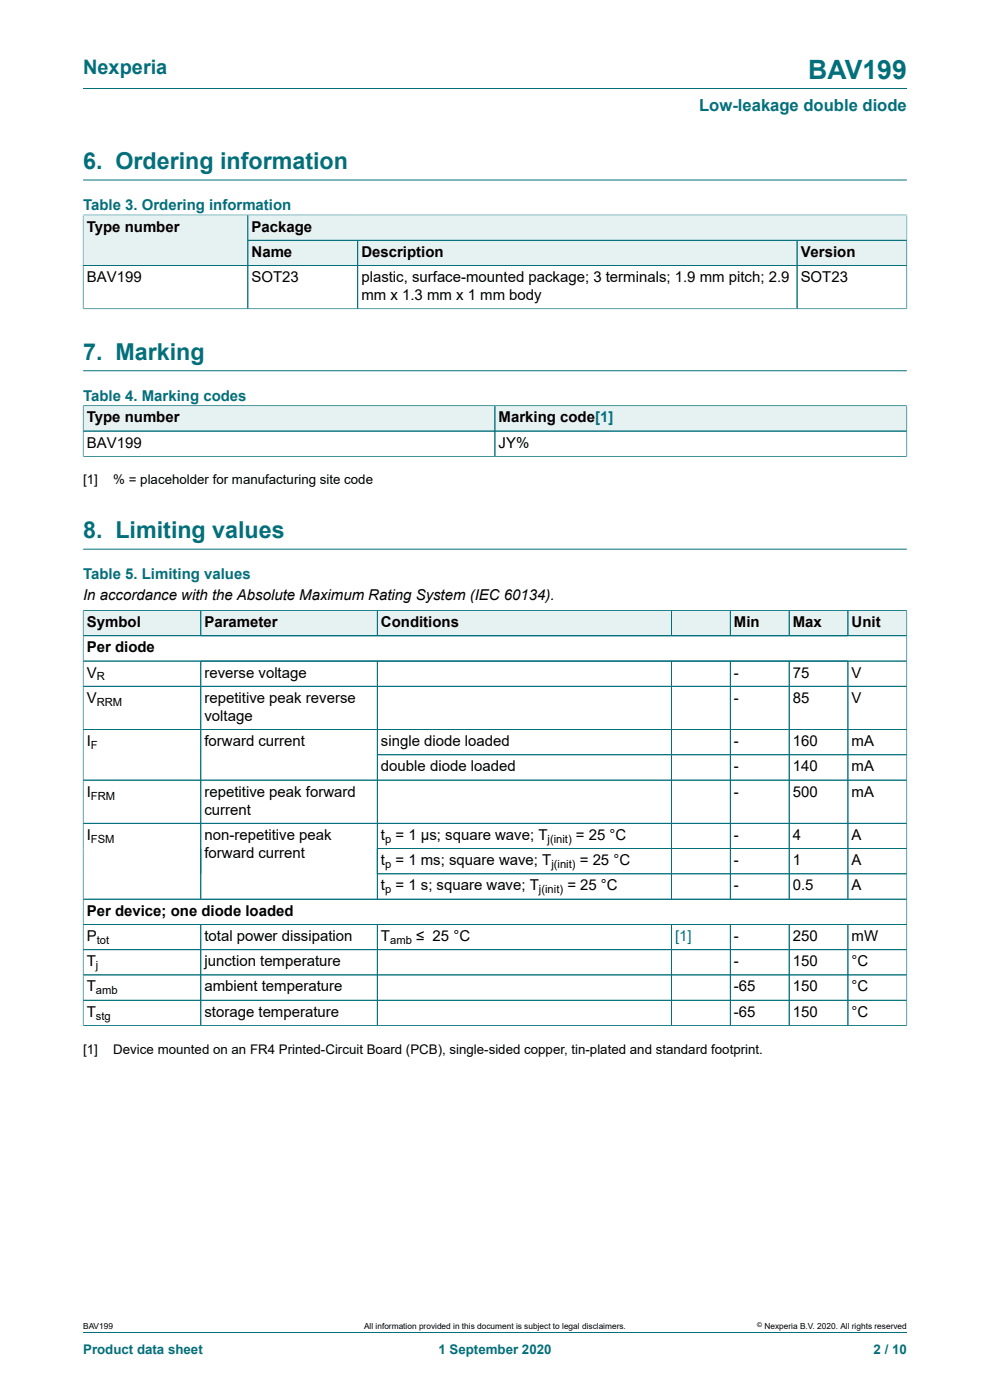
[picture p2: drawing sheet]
<svg xmlns="http://www.w3.org/2000/svg" width="210mm" height="297mm" viewBox="0 0 210 297" stroke-linecap="round" stroke-linejoin="round" font-family="sans-serif">
<defs><g id="words">
<text font-size="5.6" fill="#036f7b" x="171.5" y="16.8">BAV199</text>
<g font-size="4.9" fill="#036f7b">
<text x="17.6" y="35.9">6. Ordering information</text>
<text x="17.6" y="76.3">7. Marking</text>
<text x="17.6" y="114.2">8. Limiting values</text>
</g>
<text font-size="4.2" fill="#036f7b" x="17.6" y="15.6">Nexperia</text>
<text font-size="3.5" fill="#036f7b" x="148.3" y="23.7">Low-leakage double diode</text>
<g font-size="3.2" fill="#036f7b">
<text x="17.6" y="44.5">Table 3. Ordering information</text>
<text x="17.6" y="85">Table 4. Marking codes</text>
<text x="17.6" y="122.8">Table 5. Limiting values</text>
</g>
<g font-size="3.2">
<text x="18.4" y="49.1">Type number</text>
<text x="53.4" y="49.1">Package</text>
<text x="18.4" y="59.8">BAV199</text>
<text x="53.4" y="54.5">Name</text>
<text x="53.4" y="59.8">SOT23</text>
<text x="76.7" y="54.5">Description</text>
<text x="76.7" y="59.8">plastic, surface-mounted package; 3 terminals; 1.9 mm pitch; 2.9</text>
<text x="169.8" y="54.5">Version</text>
<text x="169.8" y="59.8">SOT23</text>
<text x="76.7" y="63.7">mm x 1.3 mm x 1 mm body</text>
<text x="18.4" y="89.6">Type number</text>
<text x="105.8" y="89.6">Marking code[1]</text>
<text x="18.4" y="94.9">BAV199</text>
<text x="105.8" y="94.9">JY%</text>
<text x="17.6" y="127.4">In accordance with the Absolute Maximum Rating System (IEC 60134).</text>
<text x="18.4" y="133">Symbol</text>
<text x="43.4" y="133">Parameter</text>
<text x="80.8" y="133">Conditions</text>
<text x="155.7" y="133">Min</text>
<text x="168.2" y="133">Max</text>
<text x="180.7" y="133">Unit</text>
<text x="18.4" y="138.4">Per diode</text>
<text x="18.4" y="143.7">V</text>
<text x="43.4" y="143.7">reverse voltage</text>
<text x="155.7" y="143.7">-</text>
<text x="168.2" y="143.7">75</text>
<text x="180.7" y="143.7">V</text>
<text x="18.4" y="149.1">V</text>
<text x="43.4" y="149.1">repetitive peak reverse</text>
<text x="155.7" y="149.1">-</text>
<text x="168.2" y="149.1">85</text>
<text x="180.7" y="149.1">V</text>
<text x="43.4" y="152.9">voltage</text>
<text x="18.4" y="158.3">I</text>
<text x="43.4" y="158.3">forward current</text>
<text x="80.8" y="158.3">single diode loaded</text>
<text x="155.7" y="158.3">-</text>
<text x="168.2" y="158.3">160</text>
<text x="180.7" y="158.3">mA</text>
<text x="80.8" y="163.6">double diode loaded</text>
<text x="155.7" y="163.6">-</text>
<text x="168.2" y="163.6">140</text>
<text x="180.7" y="163.6">mA</text>
<text x="18.4" y="169">I</text>
<text x="43.4" y="169">repetitive peak forward</text>
<text x="43.4" y="172.8">current</text>
<text x="155.7" y="169">-</text>
<text x="168.2" y="169">500</text>
<text x="180.7" y="169">mA</text>
<text x="18.4" y="178.2">I</text>
<text x="43.4" y="178.2">non-repetitive peak</text>
<text x="80.8" y="178.2">t = 1 µs; square wave; T</text>
<text x="122.2" y="178.2">= 25 °C</text>
<text x="155.7" y="178.2">-</text>
<text x="168.2" y="178.2">4</text>
<text x="180.7" y="178.2">A</text>
<text x="43.4" y="182">forward current</text>
<text x="80.8" y="183.5">t = 1 ms; square wave; T</text>
<text x="123" y="183.5">= 25 °C</text>
<text x="155.7" y="183.5">-</text>
<text x="168.2" y="183.5">1</text>
<text x="180.7" y="183.5">A</text>
<text x="80.8" y="188.9">t = 1 s; square wave; T</text>
<text x="120.3" y="188.9">= 25 °C</text>
<text x="155.7" y="188.9">-</text>
<text x="168.2" y="188.9">0.5</text>
<text x="180.7" y="188.9">A</text>
<text x="18.4" y="194.3">Per device; one diode loaded</text>
<text x="18.4" y="199.6">P</text>
<text x="43.4" y="199.6">total power dissipation</text>
<text x="80.8" y="199.6">T</text>
<text x="88.3" y="199.6">≤ 25 °C</text>
<text x="155.7" y="199.6">-</text>
<text x="168.2" y="199.6">250</text>
<text x="180.7" y="199.6">mW</text>
<text x="18.4" y="205">T</text>
<text x="43.4" y="205">junction temperature</text>
<text x="155.7" y="205">-</text>
<text x="168.2" y="205">150</text>
<text x="180.7" y="205">°C</text>
<text x="18.4" y="210.3">T</text>
<text x="18.4" y="215.7">T</text>
<text x="43.4" y="210.3">ambient temperature</text>
<text x="43.4" y="215.7">storage temperature</text>
<text x="155.7" y="210.3">-65</text>
<text x="155.7" y="215.7">-65</text>
<text x="168.2" y="210.3">150</text>
<text x="168.2" y="215.7">150</text>
<text x="180.7" y="210.3">°C</text>
<text x="180.7" y="215.7">°C</text>
</g>
<text font-size="3.2" fill="#00f" x="143.2" y="199.6">[1]</text>
<g font-size="2.8">
<text x="17.6" y="102.8">[1]</text>
<text x="24" y="102.8">% = placeholder for manufacturing site code</text>
<text x="17.6" y="223.5">[1]</text>
<text x="24" y="223.5">Device mounted on an FR4 Printed-Circuit Board (PCB), single-sided copper, tin-plated and standard footprint.</text>
</g>
<g font-size="2.8" fill="#036f7b">
<text x="17.6" y="287.2">Product data sheet</text>
<text x="93" y="287.2">1 September 2020</text>
<text x="185.3" y="287.2">2 / 10</text>
</g>
<g font-size="2.4">
<text x="20.5" y="144.3">R</text>
<text x="20.5" y="149.7">RRM</text>
<text x="19.3" y="158.9">F</text>
<text x="19.3" y="169.6">FRM</text>
<text x="19.3" y="178.8">FSM</text>
<text x="81.7" y="178.8">p</text>
<text x="116.1" y="178.8">j(init)</text>
<text x="81.7" y="184.1">p</text>
<text x="117" y="184.1">j(init)</text>
<text x="81.7" y="189.5">p</text>
<text x="114.3" y="189.5">j(init)</text>
<text x="20.5" y="200.2">tot</text>
<text x="82.8" y="200.2">amb</text>
<text x="20.4" y="205.6">j</text>
<text x="20.4" y="211">amb</text>
<text x="20.4" y="216.3">stg</text>
</g>
<g font-size="1.8">
<text x="17.6" y="282">BAV199</text>
<text x="77.2" y="282">All information provided in this document is subject to legal disclaimers.</text>
<text x="162.2" y="282">Nexperia B.V. 2020. All rights reserved</text>
</g>
<text font-size="1.4" x="160.6" y="281.6">©</text>
</g></defs>
<path d="M17.6 18.8h174.8M17.6 38.2h174.8M192.4 45.5v5.5h-139.8v-5.4h139.8" fill="none" stroke="#036f7b" stroke-width=".21"/>
<path d="M52.7 45.7h139.6v5.2h-139.6z" fill="#e6f1f2"/>
<path d="M17.6 45.5v10.8h35v-10.7h-35" fill="none" stroke="#036f7b" stroke-width=".21"/>
<g fill="#e6f1f2">
<path d="M17.7 45.7h34.8v10.6h-34.8z"/>
<path d="M52.7 51h23.1v5.3h-23.1z"/>
</g>
<path d="M52.6 51h23.3v5.3h-23.3z" fill="none" stroke="#036f7b" stroke-width=".21"/>
<path d="M75.9 51h93.1v5.3h-93.1z" fill="#e6f1f2"/>
<path d="M75.9 51h93.2v5.3h-93.2z" fill="none" stroke="#036f7b" stroke-width=".21"/>
<path d="M169.1 51h23.2v5.3h-23.2z" fill="#e6f1f2"/>
<path d="M17.6 56.3h174.8M17.6 45.7v19.9M17.7 45.6h174.6M52.6 45.7v19.8M52.7 51h139.7M75.9 51v14.5M169.1 51v14.5M192.4 45.7v19.9M17.6 65.5h174.8M17.6 78.7h174.8" fill="none" stroke="#036f7b" stroke-width=".21"/>
<path d="M17.7 86.1h87.2v5.3h-87.2z" fill="#e6f1f2"/>
<path d="M17.6 86v5.4h87.4v-5.3h-87.4" fill="none" stroke="#036f7b" stroke-width=".21"/>
<path d="M105.1 86.1h87.2v5.3h-87.2z" fill="#e6f1f2"/>
<path d="M17.6 96.8h174.8M17.6 91.4h174.8M17.6 86.1v10.8M17.7 86.1h174.7M105 86.1v10.7M192.4 86v10.9M17.6 116.5h174.8" fill="none" stroke="#036f7b" stroke-width=".21"/>
<path d="M17.7 129.6h24.8v5.2h-24.8z" fill="#e6f1f2"/>
<path d="M17.6 129.4v5.5h25v-5.4h-25" fill="none" stroke="#036f7b" stroke-width=".21"/>
<path d="M42.7 129.6h37.3v5.2h-37.3z" fill="#e6f1f2"/>
<path d="M42.6 129.5h37.4v5.4h-37.4z" fill="none" stroke="#036f7b" stroke-width=".21"/>
<path d="M80.1 129.6h62.3v5.2h-62.3z" fill="#e6f1f2"/>
<path d="M80 129.5h62.4v5.4h-62.4z" fill="none" stroke="#036f7b" stroke-width=".21"/>
<path d="M142.5 129.6h12.3v5.2h-12.3z" fill="#e6f1f2"/>
<path d="M142.4 129.5h12.5v5.4h-12.5z" fill="none" stroke="#036f7b" stroke-width=".21"/>
<path d="M155 129.6h12.3v5.2h-12.3z" fill="#e6f1f2"/>
<path d="M154.9 129.5h12.5v5.4h-12.5z" fill="none" stroke="#036f7b" stroke-width=".21"/>
<path d="M167.5 129.6h12.3v5.2h-12.3z" fill="#e6f1f2"/>
<path d="M167.4 129.5h12.5v5.4h-12.5z" fill="none" stroke="#036f7b" stroke-width=".21"/>
<path d="M179.9 129.6h12.4v5.2h-12.4z" fill="#e6f1f2"/>
<g fill="none" stroke="#036f7b" stroke-width=".21">
<path d="M17.6 129.6v88M17.7 129.5h174.7M42.6 129.6v5.2M80 129.6v5.2M142.4 129.6v5.2M154.9 129.6v5.2M167.4 129.6v5.2M179.9 129.5v5.4M192.4 129.4v88.2M192.4 134.9h-174.8M17.6 140.2h174.8M17.6 154.8h174.8"/>
<path d="M42.6 140.2v50.5M80 140.2v50.5M142.4 140.2v50.5M154.9 140.2v50.5M167.4 140.2v50.5M179.9 140.2v50.5M192.4 145.6h-174.8M17.6 165.5h174.8M17.6 174.7h174.8M80 160.1h112.4M17.6 196.1h174.8M42.6 196.1v21.5"/>
<path d="M80 196.1v21.5M80 180h112.4M80 185.4h112.4M142.4 196.1v21.5M154.9 196.1v21.5M167.4 196.1v21.5M179.9 196.1v21.5M192.4 190.7h-174.8M17.6 217.6h174.8M17.6 201.5h174.8M17.6 212.2h174.8M192.4 206.8h-174.8"/>
<path d="M17.6 282.6h174.8"/>
</g>
<use href="#words"/>
</svg>
